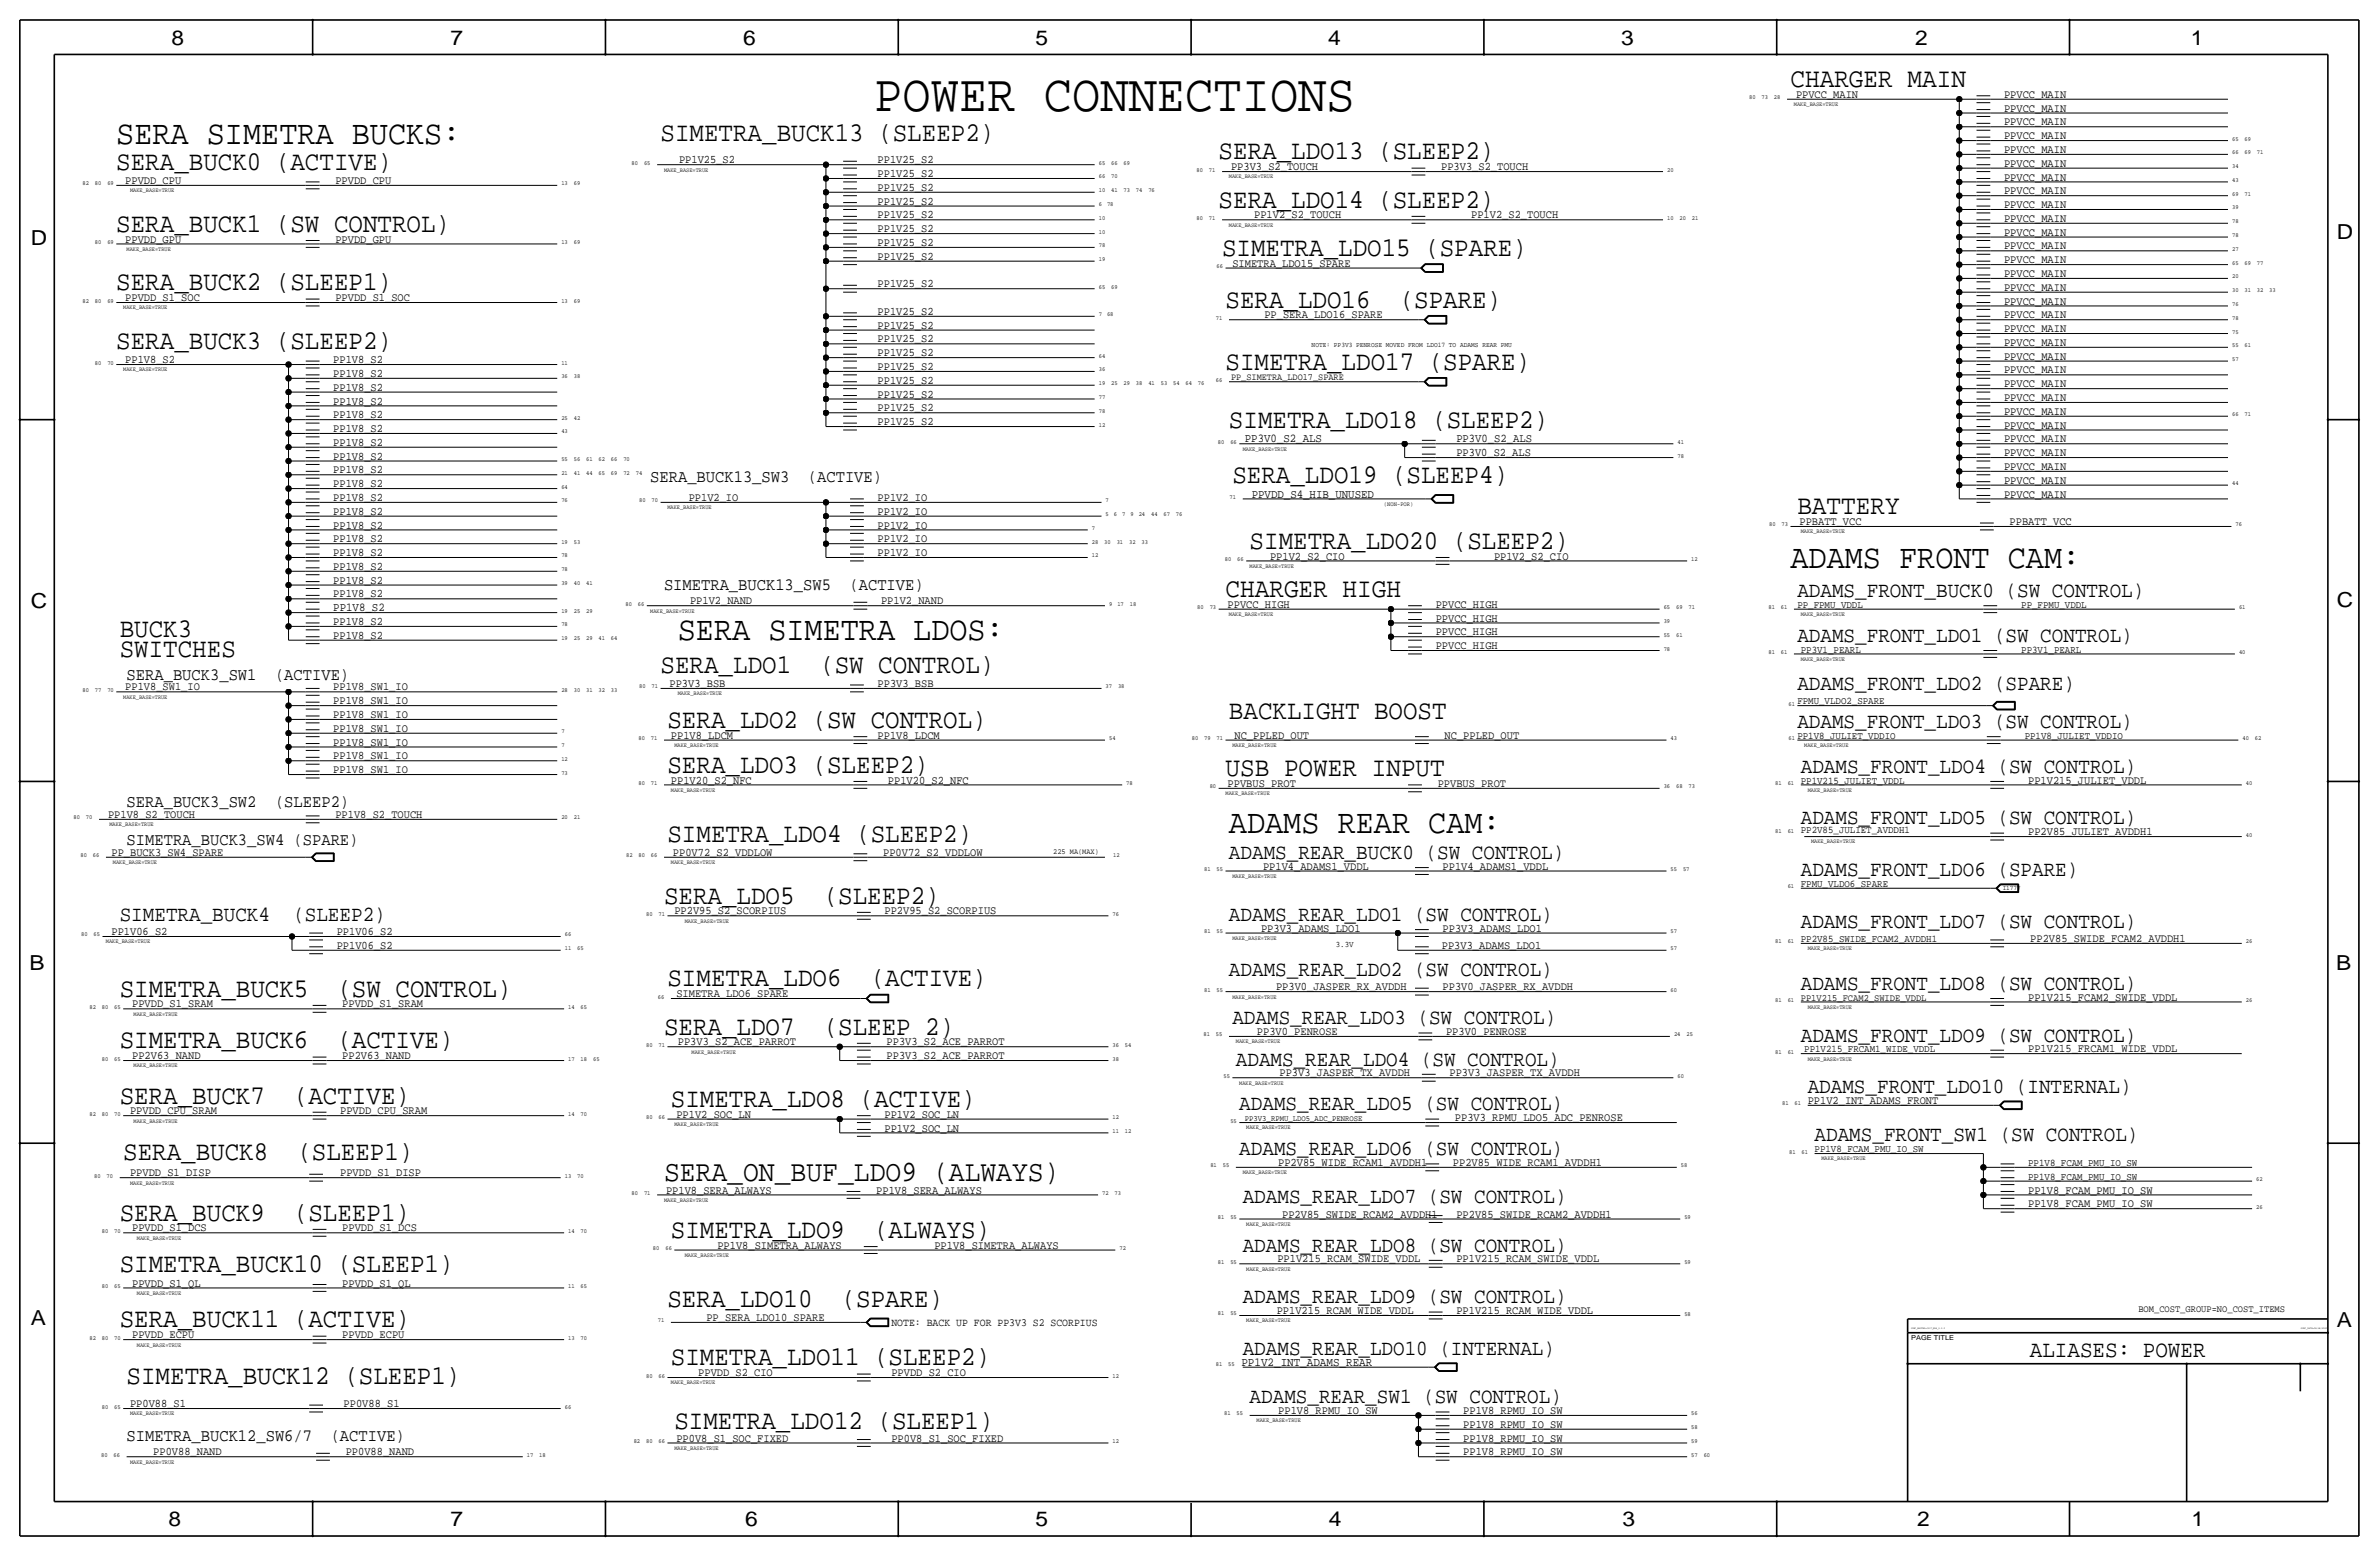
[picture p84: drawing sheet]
<svg xmlns="http://www.w3.org/2000/svg" width="877mm" height="574mm" viewBox="0 0 877 574" stroke-linecap="round" stroke-linejoin="round" font-family="sans-serif">
<defs><g id="words">
<text font-size="19.5" x="322.3" y="41">POWER CONNECTIONS</text>
<g font-size="12.5">
<text x="42.9" y="53.1">SERA SIMETRA BUCKS:</text>
<text x="660.1" y="209.3">ADAMS FRONT CAM:</text>
<text x="249.9" y="236">SERA SIMETRA LDOS:</text>
<text x="453.1" y="307.1">ADAMS REAR CAM:</text>
</g>
<text font-size="10.9" x="244.8" y="435.4">SERA_ON_BUF_LDO9 (ALWAYS)</text>
<g font-size="10.1">
<text x="660.1" y="32.1">CHARGER MAIN</text>
<text x="662.6" y="189.6">BATTERY</text>
<text x="451.8" y="220.1">CHARGER HIGH</text>
<text x="451.8" y="286.1">USB POWER INPUT</text>
</g>
<g font-size="10">
<text x="243.5" y="51.8">SIMETRA_BUCK13 (SLEEP2)</text>
<text x="449.3" y="58.8">SERA_LDO13 (SLEEP2)</text>
<text x="42.9" y="62.6">SERA_BUCK0 (ACTIVE)</text>
<text x="449.3" y="76.6">SERA_LDO14 (SLEEP2)</text>
<text x="42.9" y="85.4">SERA_BUCK1 (SW CONTROL)</text>
<text x="450.5" y="94.3">SIMETRA_LDO15 (SPARE)</text>
<text x="42.9" y="107">SERA_BUCK2 (SLEEP1)</text>
<text x="451.8" y="113.4">SERA_LDO16</text>
<text x="516" y="113.4">(SPARE)</text>
<text x="42.9" y="128.6">SERA_BUCK3 (SLEEP2)</text>
<text x="451.8" y="136.2">SIMETRA_LDO17 (SPARE)</text>
<text x="453.1" y="157.8">SIMETRA_LDO18 (SLEEP2)</text>
<text x="454.4" y="178.2">SERA_LDO19 (SLEEP4)</text>
<text x="460.7" y="202.3">SIMETRA_LDO20 (SLEEP2)</text>
<text x="44.1" y="234.7">BUCK3</text>
<text x="44.1" y="242.3">SWITCHES</text>
<text x="243.5" y="248">SERA_LDO1</text>
<text x="302.4" y="248">(SW CONTROL)</text>
<text x="246.1" y="268.3">SERA_LDO2 (SW CONTROL)</text>
<text x="453.1" y="265.2">BACKLIGHT BOOST</text>
<text x="246.1" y="284.8">SERA_LDO3 (SLEEP2)</text>
<text x="246.1" y="310.2">SIMETRA_LDO4 (SLEEP2)</text>
<text x="244.8" y="333.1">SERA_LDO5</text>
<text x="303.7" y="333.1">(SLEEP2)</text>
<text x="246.1" y="363.6">SIMETRA_LDO6</text>
<text x="321" y="363.6">(ACTIVE)</text>
<text x="44.1" y="367.4">SIMETRA_BUCK5</text>
<text x="124.4" y="367.4">(SW CONTROL)</text>
<text x="244.8" y="381.4">SERA_LDO7</text>
<text x="303.7" y="381.4">(SLEEP 2)</text>
<text x="44.1" y="386.4">SIMETRA_BUCK6</text>
<text x="124.4" y="386.4">(ACTIVE)</text>
<text x="44.1" y="406.8">SERA_BUCK7</text>
<text x="108.4" y="406.8">(ACTIVE)</text>
<text x="247.3" y="408">SIMETRA_LDO8 (ACTIVE)</text>
<text x="45.4" y="427.7">SERA_BUCK8</text>
<text x="109.6" y="427.7">(SLEEP1)</text>
<text x="44.1" y="449.9">SERA_BUCK9</text>
<text x="108.4" y="449.9">(SLEEP1)</text>
<text x="247.3" y="456.3">SIMETRA_LDO9</text>
<text x="322.3" y="456.3">(ALWAYS)</text>
<text x="44.1" y="469">SIMETRA_BUCK10 (SLEEP1)</text>
<text x="246.1" y="481.7">SERA_LDO10</text>
<text x="310.3" y="481.7">(SPARE)</text>
<text x="44.1" y="489.3">SERA_BUCK11 (ACTIVE)</text>
<text x="247.3" y="503.3">SIMETRA_LDO11 (SLEEP2)</text>
<text x="46.7" y="510.3">SIMETRA_BUCK12 (SLEEP1)</text>
<text x="248.6" y="526.8">SIMETRA_LDO12 (SLEEP1)</text>
</g>
<text font-size="8.6" x="748.4" y="500.1">ALIASES: POWER</text>
<g font-size="8">
<text x="662.6" y="220.1">ADAMS_FRONT_BUCK0 (SW CONTROL)</text>
<text x="662.6" y="236.6">ADAMS_FRONT_LDO1 (SW CONTROL)</text>
<text x="662.6" y="254.4">ADAMS_FRONT_LDO2 (SPARE)</text>
<text x="662.6" y="268.3">ADAMS_FRONT_LDO3 (SW CONTROL)</text>
<text x="663.9" y="284.8">ADAMS_FRONT_LDO4 (SW CONTROL)</text>
<text x="663.9" y="303.9">ADAMS_FRONT_LDO5 (SW CONTROL)</text>
<text x="453.1" y="316.6">ADAMS_REAR_BUCK0 (SW CONTROL)</text>
<text x="663.9" y="322.9">ADAMS_FRONT_LDO6 (SPARE)</text>
<text x="44.1" y="339.4">SIMETRA_BUCK4</text>
<text x="108.1" y="339.4">(SLEEP2)</text>
<text x="453.1" y="339.4">ADAMS_REAR_LDO1 (SW CONTROL)</text>
<text x="663.9" y="342">ADAMS_FRONT_LDO7 (SW CONTROL)</text>
<text x="453.1" y="359.8">ADAMS_REAR_LDO2 (SW CONTROL)</text>
<text x="663.9" y="364.8">ADAMS_FRONT_LDO8 (SW CONTROL)</text>
<text x="454.4" y="377.5">ADAMS_REAR_LDO3 (SW CONTROL)</text>
<text x="663.9" y="383.9">ADAMS_FRONT_LDO9 (SW CONTROL)</text>
<text x="455.6" y="392.8">ADAMS_REAR_LDO4 (SW CONTROL)</text>
<text x="666.4" y="402.9">ADAMS_FRONT_LDO10 (INTERNAL)</text>
<text x="456.9" y="409.3">ADAMS_REAR_LDO5 (SW CONTROL)</text>
<text x="456.9" y="425.8">ADAMS_REAR_LDO6 (SW CONTROL)</text>
<text x="669" y="420.7">ADAMS_FRONT_SW1 (SW CONTROL)</text>
<text x="458.2" y="443.6">ADAMS_REAR_LDO7 (SW CONTROL)</text>
<text x="458.2" y="461.4">ADAMS_REAR_LDO8 (SW CONTROL)</text>
<text x="458.2" y="480.4">ADAMS_REAR_LDO9 (SW CONTROL)</text>
<text x="458.2" y="499.5">ADAMS_REAR_LDO10 (INTERNAL)</text>
<text x="460.7" y="517.2">ADAMS_REAR_SW1 (SW CONTROL)</text>
</g>
<g font-size="7.6">
<text x="63.2" y="16.5">8</text>
<text x="166.1" y="16.5">7</text>
<text x="274" y="16.5">6</text>
<text x="381.7" y="16.5">5</text>
<text x="489.7" y="16.5">4</text>
<text x="597.6" y="16.5">3</text>
<text x="706.1" y="16.5">2</text>
<text x="807.7" y="16.5">1</text>
<text x="861.5" y="88.1">D</text>
<text x="11.4" y="90.4">D</text>
<text x="11.4" y="224.3">C</text>
<text x="861.5" y="223.8">C</text>
<text x="10.9" y="357.6">B</text>
<text x="861.3" y="357.4">B</text>
<text x="11.4" y="488.4">A</text>
<text x="861.5" y="489.2">A</text>
<text x="62.2" y="562.6">8</text>
<text x="166.1" y="562.6">7</text>
<text x="274.8" y="562.6">6</text>
<text x="381.7" y="562.6">5</text>
<text x="489.9" y="562.6">4</text>
<text x="598.1" y="562.6">3</text>
<text x="706.8" y="562.6">2</text>
<text x="807.9" y="562.6">1</text>
</g>
<g font-size="6.4">
<text x="239.7" y="177.5">SERA_BUCK13_SW3</text>
<text x="297.9" y="177.5">(ACTIVE)</text>
<text x="244.8" y="217.5">SIMETRA_BUCK13_SW5</text>
<text x="313.2" y="217.5">(ACTIVE)</text>
<text x="46.7" y="250.5">SERA_BUCK3_SW1</text>
<text x="101.4" y="250.5">(ACTIVE)</text>
<text x="46.7" y="297.5">SERA_BUCK3_SW2</text>
<text x="101.4" y="297.5">(SLEEP2)</text>
<text x="46.7" y="311.5">SIMETRA_BUCK3_SW4 (SPARE)</text>
<text x="46.7" y="531.2">SIMETRA_BUCK12_SW6/7</text>
<text x="121.9" y="531.2">(ACTIVE)</text>
</g>
<text font-size="4.5" x="457.7" y="503.4">PP1V2_INT_ADAMS_REAR</text>
<g font-size="4.4">
<text x="458.9" y="163.1">PP3V0_S2_ALS</text>
<text x="536.9" y="163.1">PP3V0_S2_ALS</text>
<text x="461.5" y="183.4">PPVDD_S4_HIB_UNUSED</text>
<text x="122.9" y="225.3">PP1V8_S2</text>
</g>
<g font-size="4.3">
<text x="662.1" y="36.1">PPVCC_MAIN</text>
<text x="738.8" y="41.2">PPVCC_MAIN</text>
<text x="738.8" y="36.1">PPVCC_MAIN</text>
<text x="738.8" y="46.2">PPVCC_MAIN</text>
<text x="738.8" y="51.3">PPVCC_MAIN</text>
<text x="738.8" y="56.4">PPVCC_MAIN</text>
<text x="250.3" y="60.2">PP1V25_S2</text>
<text x="323.5" y="60.2">PP1V25_S2</text>
<text x="323.5" y="65.3">PP1V25_S2</text>
<text x="453.8" y="62.7">PP3V3_S2_TOUCH</text>
<text x="531.3" y="62.7">PP3V3_S2_TOUCH</text>
<text x="738.8" y="61.5">PPVCC_MAIN</text>
<text x="46.2" y="67.8">PPVDD_CPU</text>
<text x="123.6" y="67.8">PPVDD_CPU</text>
<text x="323.5" y="70.4">PP1V25_S2</text>
<text x="738.8" y="71.6">PPVCC_MAIN</text>
<text x="738.8" y="66.5">PPVCC_MAIN</text>
<text x="323.5" y="75.4">PP1V25_S2</text>
<text x="738.8" y="76.7">PPVCC_MAIN</text>
<text x="323.5" y="80.5">PP1V25_S2</text>
<text x="462.4" y="80.5">PP1V2_S2_TOUCH</text>
<text x="542.4" y="80.5">PP1V2_S2_TOUCH</text>
<text x="738.8" y="81.8">PPVCC_MAIN</text>
<text x="46.2" y="89.4">PPVDD_GPU</text>
<text x="123.6" y="89.4">PPVDD_GPU</text>
<text x="323.5" y="85.6">PP1V25_S2</text>
<text x="738.8" y="86.9">PPVCC_MAIN</text>
<text x="323.5" y="95.8">PP1V25_S2</text>
<text x="323.5" y="90.7">PP1V25_S2</text>
<text x="738.8" y="91.9">PPVCC_MAIN</text>
<text x="454.4" y="98.3">SIMETRA_LDO15_SPARE</text>
<text x="738.8" y="97">PPVCC_MAIN</text>
<text x="323.5" y="105.9">PP1V25_S2</text>
<text x="738.8" y="102.1">PPVCC_MAIN</text>
<text x="738.8" y="107.2">PPVCC_MAIN</text>
<text x="46.2" y="111">PPVDD_S1_SOC</text>
<text x="123.6" y="111">PPVDD_S1_SOC</text>
<text x="738.8" y="112.3">PPVCC_MAIN</text>
<text x="323.5" y="116.1">PP1V25_S2</text>
<text x="466.2" y="117.3">PP_SERA_LDO16_SPARE</text>
<text x="738.8" y="117.3">PPVCC_MAIN</text>
<text x="323.5" y="121.2">PP1V25_S2</text>
<text x="738.8" y="122.4">PPVCC_MAIN</text>
<text x="323.5" y="126.2">PP1V25_S2</text>
<text x="323.5" y="131.3">PP1V25_S2</text>
<text x="738.8" y="127.5">PPVCC_MAIN</text>
<text x="46.2" y="133.9">PP1V8_S2</text>
<text x="122.9" y="133.9">PP1V8_S2</text>
<text x="323.5" y="136.4">PP1V25_S2</text>
<text x="738.8" y="137.7">PPVCC_MAIN</text>
<text x="738.8" y="132.6">PPVCC_MAIN</text>
<text x="122.9" y="138.9">PP1V8_S2</text>
<text x="323.5" y="141.5">PP1V25_S2</text>
<text x="738.8" y="142.7">PPVCC_MAIN</text>
<text x="122.9" y="144">PP1V8_S2</text>
<text x="122.9" y="149.1">PP1V8_S2</text>
<text x="323.5" y="146.6">PP1V25_S2</text>
<text x="738.8" y="147.8">PPVCC_MAIN</text>
<text x="122.9" y="154.2">PP1V8_S2</text>
<text x="323.5" y="151.6">PP1V25_S2</text>
<text x="738.8" y="152.9">PPVCC_MAIN</text>
<text x="122.9" y="159.3">PP1V8_S2</text>
<text x="323.5" y="156.7">PP1V25_S2</text>
<text x="738.8" y="158">PPVCC_MAIN</text>
<text x="122.9" y="164.3">PP1V8_S2</text>
<text x="738.8" y="163.1">PPVCC_MAIN</text>
<text x="122.9" y="169.4">PP1V8_S2</text>
<text x="536.9" y="168.1">PP3V0_S2_ALS</text>
<text x="738.8" y="173.2">PPVCC_MAIN</text>
<text x="738.8" y="168.1">PPVCC_MAIN</text>
<text x="122.9" y="179.6">PP1V8_S2</text>
<text x="122.9" y="174.5">PP1V8_S2</text>
<text x="738.8" y="178.3">PPVCC_MAIN</text>
<text x="122.9" y="184.7">PP1V8_S2</text>
<text x="253.9" y="184.7">PP1V2_IO</text>
<text x="323.5" y="184.7">PP1V2_IO</text>
<text x="738.8" y="183.4">PPVCC_MAIN</text>
<text x="122.9" y="189.7">PP1V8_S2</text>
<text x="323.5" y="189.7">PP1V2_IO</text>
<text x="122.9" y="194.8">PP1V8_S2</text>
<text x="323.5" y="194.8">PP1V2_IO</text>
<text x="663.4" y="193.5">PPBATT_VCC</text>
<text x="740.9" y="193.5">PPBATT_VCC</text>
<text x="122.9" y="199.9">PP1V8_S2</text>
<text x="323.5" y="199.9">PP1V2_IO</text>
<text x="122.9" y="205">PP1V8_S2</text>
<text x="323.5" y="205">PP1V2_IO</text>
<text x="468.2" y="206.2">PP1V2_S2_CIO</text>
<text x="550.8" y="206.2">PP1V2_S2_CIO</text>
<text x="122.9" y="215.1">PP1V8_S2</text>
<text x="122.9" y="210.1">PP1V8_S2</text>
<text x="122.9" y="220.2">PP1V8_S2</text>
<text x="254.4" y="222.8">PP1V2_NAND</text>
<text x="324.8" y="222.8">PP1V2_NAND</text>
<text x="452.6" y="224">PPVCC_HIGH</text>
<text x="529.3" y="224">PPVCC_HIGH</text>
<text x="122.9" y="230.4">PP1V8_S2</text>
<text x="529.3" y="229.1">PPVCC_HIGH</text>
<text x="122.9" y="235.5">PP1V8_S2</text>
<text x="529.3" y="239.3">PPVCC_HIGH</text>
<text x="529.3" y="234.2">PPVCC_HIGH</text>
<text x="46.2" y="254.5">PP1V8_SW1_IO</text>
<text x="122.9" y="254.5">PP1V8_SW1_IO</text>
<text x="246.8" y="253.2">PP3V3_BSB</text>
<text x="323.5" y="253.2">PP3V3_BSB</text>
<text x="122.9" y="259.6">PP1V8_SW1_IO</text>
<text x="122.9" y="264.7">PP1V8_SW1_IO</text>
<text x="122.9" y="269.7">PP1V8_SW1_IO</text>
<text x="122.9" y="274.8">PP1V8_SW1_IO</text>
<text x="247.3" y="272.3">PP1V8_LDCM</text>
<text x="323.5" y="272.3">PP1V8_LDCM</text>
<text x="455.1" y="272.3">NC_PPLED_OUT</text>
<text x="532.6" y="272.3">NC_PPLED_OUT</text>
<text x="122.9" y="279.9">PP1V8_SW1_IO</text>
<text x="122.9" y="285">PP1V8_SW1_IO</text>
<text x="247.3" y="288.8">PP1V20_S2_NFC</text>
<text x="327.4" y="288.8">PP1V20_S2_NFC</text>
<text x="452.6" y="290.1">PPVBUS_PROT</text>
<text x="530" y="290.1">PPVBUS_PROT</text>
<text x="747.7" y="288.8">PP1V215_JULIET_VDDL</text>
<text x="39.8" y="301.5">PP1V8_S2_TOUCH</text>
<text x="123.6" y="301.5">PP1V8_S2_TOUCH</text>
<text x="747.7" y="307.8">PP2V85_JULIET_AVDDH1</text>
<text x="41.1" y="315.5">PP_BUCK3_SW4_SPARE</text>
<text x="248.1" y="315.5">PP0V72_S2_VDDLOW</text>
<text x="325.6" y="315.5">PP0V72_S2_VDDLOW</text>
<text x="465.7" y="320.5">PP1V4_ADAMS1_VDDL</text>
<text x="531.8" y="320.5">PP1V4_ADAMS1_VDDL</text>
<text x="248.6" y="337.1">PP2V95_S2_SCORPIUS</text>
<text x="326.1" y="337.1">PP2V95_S2_SCORPIUS</text>
<text x="41.1" y="344.7">PP1V06_S2</text>
<text x="124.2" y="344.7">PP1V06_S2</text>
<text x="464.9" y="343.4">PP3V3_ADAMS_LDO1</text>
<text x="531.8" y="343.4">PP3V3_ADAMS_LDO1</text>
<text x="748.5" y="347.2">PP2V85_SWIDE_FCAM2_AVDDH1</text>
<text x="124.2" y="349.8">PP1V06_S2</text>
<text x="531.6" y="349.8">PP3V3_ADAMS_LDO1</text>
<text x="470.5" y="365">PP3V0_JASPER_RX_AVDDH</text>
<text x="531.8" y="365">PP3V0_JASPER_RX_AVDDH</text>
<text x="48.7" y="371.3">PPVDD_S1_SRAM</text>
<text x="126.2" y="371.3">PPVDD_S1_SRAM</text>
<text x="249.4" y="367.5">SIMETRA_LDO6_SPARE</text>
<text x="747.7" y="368.8">PP1V215_FCAM2_SWIDE_VDDL</text>
<text x="463.4" y="381.5">PP3V0_PENROSE</text>
<text x="533.1" y="381.5">PP3V0_PENROSE</text>
<text x="249.9" y="385.3">PP3V3_S2_ACE_PARROT</text>
<text x="326.8" y="385.3">PP3V3_S2_ACE_PARROT</text>
<text x="747.7" y="387.9">PP1V215_FRCAM1_WIDE_VDDL</text>
<text x="48.7" y="390.4">PP2V63_NAND</text>
<text x="126.2" y="390.4">PP2V63_NAND</text>
<text x="326.8" y="390.4">PP3V3_S2_ACE_PARROT</text>
<text x="471.7" y="396.7">PP3V3_JASPER_TX_AVDDH</text>
<text x="534.4" y="396.7">PP3V3_JASPER_TX_AVDDH</text>
<text x="666.4" y="406.9">PP1V2_INT_ADAMS_FRONT</text>
<text x="48" y="410.7">PPVDD_CPU_SRAM</text>
<text x="125.4" y="410.7">PPVDD_CPU_SRAM</text>
<text x="249.4" y="412">PP1V2_SOC_LN</text>
<text x="326.1" y="412">PP1V2_SOC_LN</text>
<text x="536.4" y="413.3">PP3V3_RPMU_LDO5_ADC_PENROSE</text>
<text x="326.1" y="417.1">PP1V2_SOC_LN</text>
<text x="471.2" y="429.8">PP2V85_WIDE_RCAM1_AVDDH1</text>
<text x="535.6" y="429.8">PP2V85_WIDE_RCAM1_AVDDH1</text>
<text x="48" y="433.6">PPVDD_S1_DISP</text>
<text x="125.4" y="433.6">PPVDD_S1_DISP</text>
<text x="245.6" y="439.9">PP1V8_SERA_ALWAYS</text>
<text x="323" y="439.9">PP1V8_SERA_ALWAYS</text>
<text x="747.7" y="439.9">PP1V8_FCAM_PMU_IO_SW</text>
<text x="472.7" y="448.8">PP2V85_SWIDE_RCAM2_AVDDH1</text>
<text x="536.9" y="448.8">PP2V85_SWIDE_RCAM2_AVDDH1</text>
<text x="747.7" y="445">PP1V8_FCAM_PMU_IO_SW</text>
<text x="48.7" y="453.9">PPVDD_S1_DCS</text>
<text x="126.2" y="453.9">PPVDD_S1_DCS</text>
<text x="264.5" y="460.2">PP1V8_SIMETRA_ALWAYS</text>
<text x="344.5" y="460.2">PP1V8_SIMETRA_ALWAYS</text>
<text x="471" y="465.3">PP1V215_RCAM_SWIDE_VDDL</text>
<text x="536.9" y="465.3">PP1V215_RCAM_SWIDE_VDDL</text>
<text x="48.7" y="474.2">PPVDD_S1_QL</text>
<text x="126.2" y="474.2">PPVDD_S1_QL</text>
<text x="470.7" y="484.4">PP1V215_RCAM_WIDE_VDDL</text>
<text x="536.9" y="484.4">PP1V215_RCAM_WIDE_VDDL</text>
<text x="260.4" y="486.9">PP_SERA_LDO10_SPARE</text>
<text x="48.7" y="493.3">PPVDD_ECPU</text>
<text x="126.2" y="493.3">PPVDD_ECPU</text>
<text x="257.4" y="507.2">PPVDD_S2_CIO</text>
<text x="328.6" y="507.2">PPVDD_S2_CIO</text>
<text x="48" y="518.7">PP0V88_S1</text>
<text x="126.7" y="518.7">PP0V88_S1</text>
<text x="471.3" y="521.2">PP1V8_RPMU_IO_SW</text>
<text x="539.4" y="521.2">PP1V8_RPMU_IO_SW</text>
<text x="539.4" y="526.3">PP1V8_RPMU_IO_SW</text>
<text x="249.4" y="531.4">PP0V8_S1_SOC_FIXED</text>
<text x="328.6" y="531.4">PP0V8_S1_SOC_FIXED</text>
<text x="539.4" y="531.4">PP1V8_RPMU_IO_SW</text>
<text x="56.5" y="536.4">PP0V88_NAND</text>
<text x="127.5" y="536.4">PP0V88_NAND</text>
<text x="539.4" y="536.4">PP1V8_RPMU_IO_SW</text>
</g>
<text font-size="4.1" x="328.6" y="488.7">NOTE: BACK UP FOR PP3V3 S2 SCORPIUS</text>
<g font-size="3.8">
<text x="662.6" y="224">PP_FPMU_VDDL</text>
<text x="745.2" y="224">PP_FPMU_VDDL</text>
<text x="663.9" y="240.5">PP3V1_PEARL</text>
<text x="745.2" y="240.5">PP3V1_PEARL</text>
<text x="662.6" y="259.6">FPMU_VLDO2_SPARE</text>
<text x="662.6" y="272.3">PP1V8_JULIET_VDDIO</text>
<text x="746.5" y="272.3">PP1V8_JULIET_VDDIO</text>
<text x="663.9" y="288.8">PP1V215_JULIET_VDDL</text>
<text x="663.9" y="307.1">PP2V85_JULIET_AVDDH1</text>
<text x="663.9" y="326.9">FPMU_VLDO6_SPARE</text>
<text x="663.9" y="347.2">PP2V85_SWIDE_FCAM2_AVDDH1</text>
<text x="665.2" y="387.9">PP1V215_FRCAM1_WIDE_VDDL</text>
<text x="669" y="424.7">PP1V8_FCAM_PMU_IO_SW</text>
<text x="747.7" y="429.8">PP1V8_FCAM_PMU_IO_SW</text>
<text x="747.7" y="434.8">PP1V8_FCAM_PMU_IO_SW</text>
</g>
<g font-size="3.6">
<text x="663.9" y="368.8">PP1V215_FCAM2_SWIDE_VDDL</text>
<text x="788.4" y="483.6">BOM_COST_GROUP=NO_COST_ITEMS</text>
</g>
<text font-size="3.5" x="453.8" y="140.2">PP_SIMETRA_LDO17_SPARE</text>
<text font-size="3.1" x="492.5" y="349">3.3V</text>
<text font-size="3" x="458.9" y="413.3">PP3V3_RPMU_LDO5_ADC_PENROSE</text>
<text font-size="2.9" x="388.3" y="314.7">225 MA(MAX)</text>
<text font-size="2.6" x="483.6" y="128">NOTE: PP3V3 PENROSE MOVED FROM LDO17 TO ADAMS REAR PMU</text>
<g font-size="2.5">
<text x="738.3" y="328.2">I1777</text>
<text x="704.5" y="493.8">PAGE TITLE</text>
</g>
<g font-size="2.3">
<text x="644.9" y="36.6">80</text>
<text x="649.4" y="36.6">73</text>
<text x="654" y="36.6">28</text>
<text x="822.9" y="51.8">65</text>
<text x="827.5" y="51.8">69</text>
<text x="822.9" y="56.9">66</text>
<text x="827.5" y="56.9">69</text>
<text x="832.1" y="56.9">71</text>
<text x="232.9" y="60.7">80</text>
<text x="237.4" y="60.7">65</text>
<text x="405.1" y="60.7">65</text>
<text x="405.1" y="65.8">66</text>
<text x="409.7" y="60.7">66</text>
<text x="409.7" y="65.8">70</text>
<text x="414.2" y="60.7">69</text>
<text x="441.1" y="63.2">80</text>
<text x="445.7" y="63.2">71</text>
<text x="614.6" y="63.2">20</text>
<text x="822.9" y="62">34</text>
<text x="30.4" y="68.3">82</text>
<text x="35" y="68.3">80</text>
<text x="39.6" y="68.3">69</text>
<text x="207" y="68.3">13</text>
<text x="211.5" y="68.3">69</text>
<text x="405.1" y="70.9">10</text>
<text x="409.7" y="70.9">41</text>
<text x="414.2" y="70.9">73</text>
<text x="418.8" y="70.9">74</text>
<text x="423.4" y="70.9">76</text>
<text x="822.9" y="67.1">43</text>
<text x="405.1" y="75.9">6</text>
<text x="408.1" y="75.9">78</text>
<text x="822.9" y="77.2">39</text>
<text x="822.9" y="72.1">69</text>
<text x="827.5" y="72.1">71</text>
<text x="405.1" y="81">10</text>
<text x="441.1" y="81">80</text>
<text x="445.7" y="81">71</text>
<text x="614.6" y="81">10</text>
<text x="619.2" y="81">20</text>
<text x="623.8" y="81">21</text>
<text x="822.9" y="82.3">78</text>
<text x="35" y="89.9">80</text>
<text x="39.6" y="89.9">69</text>
<text x="207" y="89.9">13</text>
<text x="211.5" y="89.9">69</text>
<text x="405.1" y="86.1">10</text>
<text x="822.9" y="87.4">78</text>
<text x="405.1" y="91.2">78</text>
<text x="822.9" y="92.5">27</text>
<text x="405.1" y="96.3">19</text>
<text x="448.5" y="98.8">66</text>
<text x="822.9" y="97.5">65</text>
<text x="827.5" y="97.5">69</text>
<text x="832.1" y="97.5">77</text>
<text x="405.1" y="106.4">65</text>
<text x="409.7" y="106.4">69</text>
<text x="822.9" y="102.6">20</text>
<text x="822.9" y="107.7">30</text>
<text x="827.5" y="107.7">31</text>
<text x="832.1" y="107.7">32</text>
<text x="836.6" y="107.7">33</text>
<text x="30.4" y="111.5">82</text>
<text x="35" y="111.5">80</text>
<text x="39.6" y="111.5">69</text>
<text x="207" y="111.5">13</text>
<text x="211.5" y="111.5">69</text>
<text x="822.9" y="112.8">76</text>
<text x="405.1" y="116.6">7</text>
<text x="408.1" y="116.6">68</text>
<text x="448.3" y="117.9">71</text>
<text x="822.9" y="117.9">78</text>
<text x="822.9" y="122.9">75</text>
<text x="405.1" y="131.8">64</text>
<text x="822.9" y="128">55</text>
<text x="827.5" y="128">61</text>
<text x="35" y="134.4">80</text>
<text x="39.6" y="134.4">70</text>
<text x="207" y="134.4">11</text>
<text x="405.1" y="136.9">36</text>
<text x="822.9" y="133.1">57</text>
<text x="207" y="139.4">36</text>
<text x="211.5" y="139.4">38</text>
<text x="405.1" y="142">19</text>
<text x="409.7" y="142">25</text>
<text x="414.2" y="142">29</text>
<text x="418.8" y="142">38</text>
<text x="423.4" y="142">41</text>
<text x="427.9" y="142">53</text>
<text x="432.5" y="142">54</text>
<text x="437.1" y="142">64</text>
<text x="441.7" y="142">76</text>
<text x="448.3" y="140.7">66</text>
<text x="405.1" y="147.1">77</text>
<text x="207" y="154.7">25</text>
<text x="211.5" y="154.7">42</text>
<text x="405.1" y="152.1">78</text>
<text x="822.9" y="153.4">66</text>
<text x="827.5" y="153.4">71</text>
<text x="207" y="159.8">43</text>
<text x="405.1" y="157.2">12</text>
<text x="449" y="163.6">80</text>
<text x="453.6" y="163.6">66</text>
<text x="618.4" y="163.6">41</text>
<text x="207" y="169.9">55</text>
<text x="211.5" y="169.9">56</text>
<text x="216.1" y="169.9">61</text>
<text x="220.7" y="169.9">62</text>
<text x="225.2" y="169.9">66</text>
<text x="229.8" y="169.9">70</text>
<text x="618.4" y="168.7">78</text>
<text x="207" y="175">21</text>
<text x="211.5" y="175">41</text>
<text x="216.1" y="175">44</text>
<text x="220.7" y="175">65</text>
<text x="225.2" y="175">69</text>
<text x="229.8" y="175">72</text>
<text x="234.4" y="175">74</text>
<text x="822.9" y="178.8">44</text>
<text x="207" y="185.2">76</text>
<text x="207" y="180.1">64</text>
<text x="235.7" y="185.2">80</text>
<text x="240.2" y="185.2">70</text>
<text x="407.6" y="185.2">7</text>
<text x="453.3" y="183.9">71</text>
<text x="407.6" y="190.2">5</text>
<text x="410.7" y="190.2">6</text>
<text x="413.7" y="190.2">7</text>
<text x="416.8" y="190.2">9</text>
<text x="419.8" y="190.2">24</text>
<text x="424.4" y="190.2">44</text>
<text x="429" y="190.2">67</text>
<text x="433.5" y="190.2">76</text>
<text x="510.2" y="186.4">(NON-POR)</text>
<text x="402.5" y="195.3">7</text>
<text x="652.2" y="194.1">80</text>
<text x="656.8" y="194.1">73</text>
<text x="824.2" y="194.1">76</text>
<text x="207" y="200.4">19</text>
<text x="211.5" y="200.4">53</text>
<text x="402.5" y="200.4">28</text>
<text x="407.1" y="200.4">30</text>
<text x="411.7" y="200.4">31</text>
<text x="416.3" y="200.4">32</text>
<text x="420.8" y="200.4">33</text>
<text x="207" y="205.5">78</text>
<text x="402.5" y="205.5">12</text>
<text x="451.6" y="206.8">80</text>
<text x="456.1" y="206.8">66</text>
<text x="623.5" y="206.8">12</text>
<text x="207" y="215.6">39</text>
<text x="207" y="210.6">78</text>
<text x="211.5" y="215.6">40</text>
<text x="216.1" y="215.6">41</text>
<text x="207" y="225.8">19</text>
<text x="211.5" y="225.8">25</text>
<text x="216.1" y="225.8">29</text>
<text x="230.6" y="223.3">80</text>
<text x="235.2" y="223.3">66</text>
<text x="408.9" y="223.3">9</text>
<text x="411.9" y="223.3">17</text>
<text x="416.5" y="223.3">18</text>
<text x="441.4" y="224.5">80</text>
<text x="446" y="224.5">73</text>
<text x="613.4" y="224.5">65</text>
<text x="617.9" y="224.5">69</text>
<text x="622.5" y="224.5">71</text>
<text x="652" y="224.5">81</text>
<text x="656.5" y="224.5">61</text>
<text x="825.4" y="224.5">61</text>
<text x="207" y="230.9">78</text>
<text x="613.4" y="229.6">39</text>
<text x="207" y="236">19</text>
<text x="211.5" y="236">25</text>
<text x="216.1" y="236">29</text>
<text x="220.7" y="236">41</text>
<text x="225.2" y="236">64</text>
<text x="613.4" y="234.7">55</text>
<text x="613.4" y="239.8">78</text>
<text x="617.9" y="234.7">61</text>
<text x="652" y="241">81</text>
<text x="656.5" y="241">61</text>
<text x="825.4" y="241">40</text>
<text x="30.4" y="255">80</text>
<text x="35" y="255">77</text>
<text x="39.6" y="255">70</text>
<text x="207" y="255">28</text>
<text x="211.5" y="255">30</text>
<text x="216.1" y="255">31</text>
<text x="220.7" y="255">32</text>
<text x="225.2" y="255">33</text>
<text x="235.7" y="253.7">80</text>
<text x="240.2" y="253.7">71</text>
<text x="407.6" y="253.7">37</text>
<text x="412.2" y="253.7">38</text>
<text x="659.3" y="260.1">61</text>
<text x="207" y="275.3">7</text>
<text x="207" y="270.3">7</text>
<text x="235.4" y="272.8">80</text>
<text x="240" y="272.8">71</text>
<text x="408.9" y="272.8">54</text>
<text x="439.4" y="272.8">80</text>
<text x="443.9" y="272.8">79</text>
<text x="448.5" y="272.8">71</text>
<text x="615.9" y="272.8">43</text>
<text x="659.3" y="272.8">61</text>
<text x="826.7" y="272.8">40</text>
<text x="831.3" y="272.8">62</text>
<text x="207" y="280.4">12</text>
<text x="207" y="285.5">73</text>
<text x="235.4" y="289.3">80</text>
<text x="240" y="289.3">71</text>
<text x="415.2" y="289.3">78</text>
<text x="446" y="290.6">80</text>
<text x="613.4" y="290.6">36</text>
<text x="617.9" y="290.6">68</text>
<text x="622.5" y="290.6">73</text>
<text x="654.5" y="289.3">81</text>
<text x="659.1" y="289.3">61</text>
<text x="828" y="289.3">40</text>
<text x="27.1" y="302">80</text>
<text x="31.7" y="302">70</text>
<text x="207" y="302">20</text>
<text x="211.5" y="302">21</text>
<text x="654.5" y="307.1">81</text>
<text x="659.1" y="307.1">61</text>
<text x="828" y="308.4">40</text>
<text x="29.7" y="316">80</text>
<text x="34.2" y="316">66</text>
<text x="230.8" y="316">82</text>
<text x="235.4" y="316">80</text>
<text x="240" y="316">66</text>
<text x="410.4" y="316">12</text>
<text x="443.9" y="321.1">81</text>
<text x="448.5" y="321.1">55</text>
<text x="615.9" y="321.1">55</text>
<text x="620.5" y="321.1">57</text>
<text x="659.1" y="327.4">61</text>
<text x="238.2" y="337.6">80</text>
<text x="242.8" y="337.6">71</text>
<text x="410.2" y="337.6">76</text>
<text x="29.9" y="345.2">80</text>
<text x="34.5" y="345.2">65</text>
<text x="208.2" y="345.2">66</text>
<text x="443.9" y="343.9">81</text>
<text x="448.5" y="343.9">55</text>
<text x="615.9" y="343.9">57</text>
<text x="654.5" y="347.7">81</text>
<text x="659.1" y="347.7">61</text>
<text x="828" y="347.7">26</text>
<text x="208.2" y="350.3">11</text>
<text x="212.8" y="350.3">65</text>
<text x="615.9" y="350.3">57</text>
<text x="443.9" y="365.5">81</text>
<text x="448.5" y="365.5">55</text>
<text x="615.9" y="365.5">60</text>
<text x="33" y="371.9">82</text>
<text x="37.5" y="371.9">80</text>
<text x="42.1" y="371.9">65</text>
<text x="209.5" y="371.9">14</text>
<text x="214.1" y="371.9">65</text>
<text x="242.5" y="368">66</text>
<text x="654.5" y="369.3">81</text>
<text x="659.1" y="369.3">61</text>
<text x="828" y="369.3">26</text>
<text x="443.7" y="382">81</text>
<text x="448.3" y="382">55</text>
<text x="617.2" y="382">24</text>
<text x="621.7" y="382">25</text>
<text x="238.2" y="385.8">80</text>
<text x="242.8" y="385.8">71</text>
<text x="410.2" y="385.8">36</text>
<text x="414.7" y="385.8">54</text>
<text x="654.5" y="388.4">81</text>
<text x="659.1" y="388.4">61</text>
<text x="37.5" y="390.9">80</text>
<text x="42.1" y="390.9">65</text>
<text x="209.5" y="390.9">17</text>
<text x="214.1" y="390.9">18</text>
<text x="218.6" y="390.9">65</text>
<text x="410.2" y="390.9">38</text>
<text x="451.1" y="397.3">55</text>
<text x="618.4" y="397.3">60</text>
<text x="657" y="407.4">81</text>
<text x="661.6" y="407.4">61</text>
<text x="33" y="411.2">82</text>
<text x="37.5" y="411.2">80</text>
<text x="42.1" y="411.2">70</text>
<text x="209.5" y="411.2">14</text>
<text x="214.1" y="411.2">70</text>
<text x="238.2" y="412.5">80</text>
<text x="242.8" y="412.5">66</text>
<text x="410.2" y="412.5">12</text>
<text x="453.6" y="413.8">55</text>
<text x="410.2" y="417.6">11</text>
<text x="414.7" y="417.6">12</text>
<text x="659.6" y="425.2">81</text>
<text x="664.2" y="425.2">61</text>
<text x="446.2" y="430.3">81</text>
<text x="450.8" y="430.3">55</text>
<text x="619.7" y="430.3">58</text>
<text x="34.7" y="434.1">80</text>
<text x="39.3" y="434.1">70</text>
<text x="208.2" y="434.1">13</text>
<text x="212.8" y="434.1">70</text>
<text x="831.8" y="435.4">62</text>
<text x="232.9" y="440.4">80</text>
<text x="237.4" y="440.4">71</text>
<text x="406.3" y="440.4">72</text>
<text x="410.9" y="440.4">73</text>
<text x="449" y="449.3">81</text>
<text x="453.6" y="449.3">55</text>
<text x="621" y="449.3">59</text>
<text x="831.8" y="445.5">26</text>
<text x="37.5" y="454.4">80</text>
<text x="42.1" y="454.4">70</text>
<text x="209.5" y="454.4">14</text>
<text x="214.1" y="454.4">70</text>
<text x="240.7" y="460.8">80</text>
<text x="245.3" y="460.8">66</text>
<text x="412.7" y="460.8">72</text>
<text x="449" y="465.8">81</text>
<text x="453.6" y="465.8">55</text>
<text x="621" y="465.8">59</text>
<text x="37.5" y="474.7">80</text>
<text x="42.1" y="474.7">65</text>
<text x="209.5" y="474.7">11</text>
<text x="214.1" y="474.7">65</text>
<text x="449" y="484.9">81</text>
<text x="453.6" y="484.9">55</text>
<text x="621" y="484.9">58</text>
<text x="242.5" y="487.4">71</text>
<text x="33" y="493.8">82</text>
<text x="37.5" y="493.8">80</text>
<text x="42.1" y="493.8">70</text>
<text x="209.5" y="493.8">13</text>
<text x="214.1" y="493.8">70</text>
<text x="448.3" y="503.4">81</text>
<text x="452.8" y="503.4">55</text>
<text x="238.2" y="507.7">80</text>
<text x="242.8" y="507.7">66</text>
<text x="410.2" y="507.7">12</text>
<text x="37.5" y="519.2">80</text>
<text x="42.1" y="519.2">65</text>
<text x="208.2" y="519.2">66</text>
<text x="451.3" y="521.7">81</text>
<text x="455.9" y="521.7">55</text>
<text x="623.5" y="521.7">56</text>
<text x="623.5" y="526.8">58</text>
<text x="233.6" y="531.9">82</text>
<text x="238.2" y="531.9">80</text>
<text x="242.8" y="531.9">66</text>
<text x="410.2" y="531.9">12</text>
<text x="623.5" y="531.9">59</text>
<text x="37.3" y="537">80</text>
<text x="41.9" y="537">66</text>
<text x="194.3" y="537">17</text>
<text x="198.8" y="537">18</text>
<text x="623.5" y="537">57</text>
<text x="628.1" y="537">60</text>
</g>
<g font-size="2.2">
<text x="661.4" y="39.1">MAKE_BASE=TRUE</text>
<text x="244.8" y="63.2">MAKE_BASE=TRUE</text>
<text x="453.1" y="65.8">MAKE_BASE=TRUE</text>
<text x="48" y="70.9">MAKE_BASE=TRUE</text>
<text x="453.1" y="83.6">MAKE_BASE=TRUE</text>
<text x="46.7" y="92.5">MAKE_BASE=TRUE</text>
<text x="45.4" y="114">MAKE_BASE=TRUE</text>
<text x="45.4" y="136.9">MAKE_BASE=TRUE</text>
<text x="458.2" y="166.1">MAKE_BASE=TRUE</text>
<text x="246.1" y="187.7">MAKE_BASE=TRUE</text>
<text x="663.9" y="196.6">MAKE_BASE=TRUE</text>
<text x="460.7" y="209.3">MAKE_BASE=TRUE</text>
<text x="239.7" y="225.8">MAKE_BASE=TRUE</text>
<text x="453.1" y="227.1">MAKE_BASE=TRUE</text>
<text x="663.9" y="227.1">MAKE_BASE=TRUE</text>
<text x="663.9" y="243.6">MAKE_BASE=TRUE</text>
<text x="45.4" y="257.6">MAKE_BASE=TRUE</text>
<text x="249.9" y="256.3">MAKE_BASE=TRUE</text>
<text x="248.6" y="275.3">MAKE_BASE=TRUE</text>
<text x="454.4" y="275.3">MAKE_BASE=TRUE</text>
<text x="665.2" y="275.3">MAKE_BASE=TRUE</text>
<text x="247.3" y="291.8">MAKE_BASE=TRUE</text>
<text x="451.8" y="293.1">MAKE_BASE=TRUE</text>
<text x="666.4" y="291.8">MAKE_BASE=TRUE</text>
<text x="40.3" y="304.5">MAKE_BASE=TRUE</text>
<text x="667.7" y="310.9">MAKE_BASE=TRUE</text>
<text x="41.6" y="318.5">MAKE_BASE=TRUE</text>
<text x="247.3" y="318.5">MAKE_BASE=TRUE</text>
<text x="454.4" y="323.6">MAKE_BASE=TRUE</text>
<text x="252.4" y="340.1">MAKE_BASE=TRUE</text>
<text x="39.1" y="347.7">MAKE_BASE=TRUE</text>
<text x="454.4" y="346.5">MAKE_BASE=TRUE</text>
<text x="666.4" y="350.3">MAKE_BASE=TRUE</text>
<text x="454.4" y="368">MAKE_BASE=TRUE</text>
<text x="666.4" y="371.9">MAKE_BASE=TRUE</text>
<text x="49.2" y="374.4">MAKE_BASE=TRUE</text>
<text x="255" y="388.4">MAKE_BASE=TRUE</text>
<text x="455.6" y="384.6">MAKE_BASE=TRUE</text>
<text x="49.2" y="393.4">MAKE_BASE=TRUE</text>
<text x="666.4" y="390.9">MAKE_BASE=TRUE</text>
<text x="456.9" y="399.8">MAKE_BASE=TRUE</text>
<text x="49.2" y="413.8">MAKE_BASE=TRUE</text>
<text x="248.6" y="415">MAKE_BASE=TRUE</text>
<text x="459.4" y="416.3">MAKE_BASE=TRUE</text>
<text x="671.5" y="427.7">MAKE_BASE=TRUE</text>
<text x="48" y="436.6">MAKE_BASE=TRUE</text>
<text x="458.2" y="432.8">MAKE_BASE=TRUE</text>
<text x="244.8" y="443">MAKE_BASE=TRUE</text>
<text x="459.4" y="451.9">MAKE_BASE=TRUE</text>
<text x="50.5" y="456.9">MAKE_BASE=TRUE</text>
<text x="252.4" y="463.3">MAKE_BASE=TRUE</text>
<text x="459.4" y="468.4">MAKE_BASE=TRUE</text>
<text x="50.5" y="477.3">MAKE_BASE=TRUE</text>
<text x="459.4" y="487.4">MAKE_BASE=TRUE</text>
<text x="50.5" y="496.3">MAKE_BASE=TRUE</text>
<text x="247.3" y="510.3">MAKE_BASE=TRUE</text>
<text x="48" y="521.7">MAKE_BASE=TRUE</text>
<text x="463.2" y="524.3">MAKE_BASE=TRUE</text>
<text x="48" y="539.5">MAKE_BASE=TRUE</text>
<text x="248.6" y="534.4">MAKE_BASE=TRUE</text>
</g>
<g font-size=".9">
<text x="704.5" y="490">SYNC_MASTER=J517_MLB_2.3.0</text>
<text x="848.3" y="490">SYNC_DATE=08/26/2020</text>
</g>
</g></defs>
<g fill="none" stroke="#000" stroke-width=".37">
<path d="M658.8 36.6h63.5zM722.3 36.6h6.4zM722.3 36.6v5.1zM728.7 37.8h5.1zM728.7 36.6h5.1zM728.7 35.3h5.1zM733.8 36.6h87.6zM310.8 59.4h5.1zM722.3 41.7h6.4zM722.3 41.7v5zM722.3 46.7h6.4zM722.3 46.7v5.1z"/>
<path d="M722.3 51.8h6.4zM722.3 51.8v5.1zM722.3 56.9h6.4zM722.3 56.9v5.1zM728.7 58.2h5.1zM728.7 56.9h5.1zM728.7 55.6h5.1zM728.7 53.1h5.1zM728.7 51.8h5.1zM728.7 50.5h5.1zM728.7 48h5.1zM728.7 46.7h5.1z"/>
<path d="M728.7 45.5h5.1zM728.7 42.9h5.1zM728.7 41.7h5.1zM728.7 40.4h5.1zM733.8 56.9h87.6zM733.8 41.7h87.6zM733.8 46.7h87.6zM733.8 51.8h87.6zM42.9 68.3h69.8zM112.7 69.6h5.1zM112.7 68.3h5.1zM112.7 67.1h5.1z"/>
<path d="M117.8 68.3h87.6zM242.3 60.7h62.2zM304.5 60.7h6.3zM304.5 60.7v5.1zM304.5 65.8h6.3zM304.5 65.8v5.1zM304.5 70.9h6.3zM304.5 70.9v5zM304.5 75.9h6.3zM304.5 75.9v5.1zM310.8 77.2h5.1zM310.8 75.9h5.1z"/>
<path d="M310.8 74.7h5.1zM310.8 79.8h5.1zM310.8 72.1h5.1zM310.8 70.9h5.1zM310.8 69.6h5.1zM310.8 62h5.1zM310.8 60.7h5.1zM310.8 67.1h5.1zM310.8 65.8h5.1zM310.8 64.5h5.1zM315.9 65.8h87.7zM315.9 60.7h87.7z"/>
<path d="M315.9 70.9h87.7zM315.9 75.9h87.7zM450.5 63.2h69.9zM520.4 79.8h5.1zM520.4 64.5h5.1zM520.4 63.2h5.1zM520.4 62h5.1zM525.5 63.2h87.6zM722.3 62h6.4zM722.3 62v5.1zM722.3 67.1h6.4zM722.3 67.1v5z"/>
<path d="M722.3 72.1h6.4zM722.3 72.1v5.1zM722.3 77.2h6.4zM722.3 77.2v5.1zM728.7 63.2h5.1zM728.7 62h5.1zM728.7 60.7h5.1zM728.7 78.5h5.1zM728.7 77.2h5.1zM728.7 75.9h5.1zM728.7 73.4h5.1zM728.7 72.1h5.1z"/>
<path d="M728.7 70.9h5.1zM728.7 68.3h5.1zM728.7 67.1h5.1zM728.7 65.8h5.1zM733.8 77.2h87.6zM733.8 67.1h87.6zM733.8 72.1h87.6zM733.8 62h87.6zM42.9 89.9h69.8zM112.7 91.2h5.1zM112.7 89.9h5.1zM112.7 88.6h5.1z"/>
<path d="M117.8 89.9h87.6zM304.5 81h6.3zM304.5 81v5.1zM304.5 86.1h6.3zM304.5 86.1v5.1zM304.5 91.2h6.3zM304.5 91.2v5.1zM304.5 96.3h6.3zM304.5 96.3v10.1zM310.8 97.5h5.1zM310.8 96.3h5.1zM310.8 95h5.1z"/>
<path d="M310.8 92.5h5.1zM310.8 91.2h5.1zM310.8 89.9h5.1zM310.8 87.4h5.1zM310.8 86.1h5.1zM310.8 84.8h5.1zM310.8 82.3h5.1zM310.8 81h5.1zM315.9 86.1h87.7zM315.9 81h87.7zM315.9 91.2h87.7zM315.9 96.3h87.7z"/>
<path d="M450.5 81h69.9zM451.8 98.8h69.9zM520.4 82.3h5.1zM520.4 81h5.1zM521.7 98.8h2.5zM523.7 98.8l1.6-1.6zM523.7 98.8l1.6 1.6zM523.9 98.8l1.5-1.5zM523.9 98.8l1.5 1.5zM524.1 98.8l1.3-1.4zM524.1 98.8l1.3 1.4zM524.2 98.8l1.3-1.3z"/>
<path d="M524.2 98.8l1.3 1.3zM525.3 97.2h6.8zM525.4 97.3h6.6zM525.4 97.4h6.5zM525.5 81h87.6zM525.5 97.5h6.3zM531.8 97.5v2.6zM531.9 97.4v2.8zM532 97.3v3zM532.1 97.2v3.2zM722.3 82.3h6.4zM722.3 82.3v5.1z"/>
<path d="M722.3 87.4h6.4zM722.3 87.4v5.1zM722.3 92.5h6.4zM722.3 92.5v5zM722.3 97.5h6.4zM722.3 97.5v5.1zM728.7 88.6h5.1zM728.7 87.4h5.1zM728.7 86.1h5.1zM728.7 98.8h5.1zM728.7 97.5h5.1zM728.7 96.3h5.1z"/>
<path d="M728.7 93.7h5.1zM728.7 92.5h5.1zM728.7 91.2h5.1zM728.7 83.6h5.1zM728.7 82.3h5.1zM728.7 81h5.1zM733.8 92.5h87.6zM733.8 82.3h87.6zM733.8 87.4h87.6zM733.8 97.5h87.6zM42.9 111.5h69.8zM112.7 112.8h5.1z"/>
<path d="M112.7 111.5h5.1zM112.7 110.2h5.1zM117.8 111.5h87.6zM304.5 106.4h6.3zM304.5 106.4v10.2zM304.5 116.6h6.3zM304.5 116.6v5.1zM310.8 117.9h5.1zM310.8 116.6h5.1zM310.8 115.3h5.1zM310.8 107.7h5.1zM310.8 106.4h5.1z"/>
<path d="M310.8 105.2h5.1zM315.9 106.4h87.7zM315.9 116.6h87.7zM453.1 117.9h69.8zM522.9 117.9h2.6zM525 117.9l1.6-1.6zM525 117.9l1.6 1.5zM525.2 117.9l1.4-1.5zM525.2 117.9l1.4 1.4zM525.3 117.9l1.4-1.4zM525.3 117.9l1.4 1.3zM525.3 100.4h6.8z"/>
<path d="M525.4 100.3h6.6zM525.4 100.2h6.5zM525.5 117.9l1.2-1.3zM525.5 117.9l1.2 1.2zM525.5 100.1h6.3zM526.6 119.4h6.8zM526.6 116.3h6.8zM526.6 116.4h6.7zM526.6 119.3h6.7zM526.7 116.5h6.5zM526.7 119.2h6.5zM526.7 116.6h6.4z"/>
<path d="M526.7 119.1h6.4zM533.1 116.6v2.5zM533.2 116.5v2.7zM533.3 116.4v2.9zM533.4 116.3v3.1zM722.3 102.6h6.4zM722.3 102.6v5.1zM722.3 107.7h6.4zM722.3 107.7v5.1zM722.3 112.8h6.4zM722.3 112.8v5.1zM722.3 117.9h6.4z"/>
<path d="M722.3 117.9v5zM728.7 119.1h5.1zM728.7 117.9h5.1zM728.7 116.6h5.1zM728.7 114h5.1zM728.7 112.8h5.1zM728.7 111.5h5.1zM728.7 103.9h5.1zM728.7 102.6h5.1zM728.7 101.3h5.1zM728.7 109h5.1zM728.7 107.7h5.1z"/>
<path d="M728.7 106.4h5.1zM733.8 107.7h87.6zM733.8 112.8h87.6zM733.8 102.6h87.6zM733.8 117.9h87.6zM42.9 134.4h63.5zM106.4 134.4h6.3zM106.4 134.4v5zM106.4 139.4h6.3zM106.4 139.4v5.1zM112.7 139.4h5.1zM112.7 138.2h5.1z"/>
<path d="M112.7 135.6h5.1zM112.7 134.4h5.1zM112.7 133.1h5.1zM117.8 134.4h87.6zM117.8 139.4h87.6zM304.5 121.7h6.3zM304.5 121.7v5zM304.5 126.7h6.3zM304.5 126.7v5.1zM304.5 131.8h6.3zM304.5 131.8v5.1zM304.5 136.9h6.3z"/>
<path d="M304.5 136.9v5.1zM310.8 138.2h5.1zM310.8 136.9h5.1zM310.8 135.6h5.1zM310.8 133.1h5.1zM310.8 131.8h5.1zM310.8 130.6h5.1zM310.8 122.9h5.1zM310.8 121.7h5.1zM310.8 120.4h5.1zM310.8 128h5.1zM310.8 126.7h5.1z"/>
<path d="M310.8 125.5h5.1zM315.9 121.7h87.7zM315.9 131.8h87.7zM315.9 126.7h87.7zM315.9 136.9h87.7zM526.6 139.1h6.8zM526.6 139.2l-1.4 1.5zM526.6 139.2h6.7zM526.7 139.3h6.5zM526.7 139.4h6.4zM533.1 139.4v2.6zM533.2 139.3v2.8z"/>
<path d="M533.3 139.2v3zM533.4 139.1v3.2zM722.3 122.9h6.4zM722.3 122.9v5.1zM722.3 128h6.4zM722.3 128v5.1zM722.3 133.1h6.4zM722.3 133.1v5.1zM722.3 138.2h6.4zM722.3 138.2v5.1zM728.7 139.4h5.1zM728.7 138.2h5.1z"/>
<path d="M728.7 136.9h5.1zM728.7 134.4h5.1zM728.7 133.1h5.1zM728.7 131.8h5.1zM728.7 129.3h5.1zM728.7 128h5.1zM728.7 126.7h5.1zM728.7 124.2h5.1zM728.7 122.9h5.1zM728.7 121.7h5.1zM733.8 133.1h87.6zM733.8 138.2h87.6z"/>
<path d="M733.8 122.9h87.6zM733.8 128h87.6zM106.4 144.5h6.3zM106.4 144.5v5.1zM106.4 149.6h6.3zM106.4 149.6v5.1zM106.4 154.7h6.3zM106.4 154.7v5.1zM106.4 159.8h6.3zM106.4 159.8v5zM112.7 140.7h5.1zM112.7 150.9h5.1z"/>
<path d="M112.7 149.6h5.1zM112.7 148.3h5.1zM112.7 145.8h5.1zM112.7 144.5h5.1zM112.7 143.3h5.1zM112.7 159.8h5.1zM112.7 158.5h5.1zM112.7 156h5.1zM112.7 154.7h5.1zM112.7 153.4h5.1zM117.8 159.8h87.6zM117.8 149.6h87.6z"/>
<path d="M117.8 144.5h87.6zM117.8 154.7h87.6zM304.5 142h6.3zM304.5 142v5.1zM304.5 147.1h6.3zM304.5 147.1v5zM304.5 152.1h6.3zM304.5 152.1v5.1zM304.5 157.2h6.3zM310.8 158.5h5.1zM310.8 157.2h5.1zM310.8 156h5.1z"/>
<path d="M310.8 153.4h5.1zM310.8 152.1h5.1zM310.8 150.9h5.1zM310.8 148.3h5.1zM310.8 147.1h5.1zM310.8 145.8h5.1zM310.8 143.3h5.1zM310.8 142h5.1zM310.8 140.7h5.1zM315.9 152.1h87.7zM315.9 142h87.7zM315.9 147.1h87.7z"/>
<path d="M315.9 157.2h87.7zM453.1 140.7h69.8zM522.9 140.7h2.6zM525 140.7l1.6-1.6zM525 140.7l1.6 1.6zM525.2 140.7l1.4 1.5zM525.3 140.7l1.4-1.4zM525.3 140.7l1.4 1.4zM525.5 140.7l1.2-1.3zM525.5 140.7l1.2 1.3zM526.6 142.3h6.8zM526.6 142.2h6.7z"/>
<path d="M526.7 142.1h6.5zM526.7 142h6.4zM722.3 143.3h6.4zM722.3 143.3v5zM722.3 148.3h6.4zM722.3 148.3v5.1zM722.3 153.4h6.4zM722.3 153.4v5.1zM722.3 158.5h6.4zM722.3 158.5v5.1zM728.7 159.8h5.1zM728.7 158.5h5.1z"/>
<path d="M728.7 157.2h5.1zM728.7 154.7h5.1zM728.7 153.4h5.1zM728.7 152.1h5.1zM728.7 149.6h5.1zM728.7 148.3h5.1zM728.7 147.1h5.1zM728.7 144.5h5.1zM728.7 143.3h5.1zM728.7 142h5.1zM733.8 153.4h87.6zM733.8 143.3h87.6z"/>
<path d="M733.8 148.3h87.6zM733.8 158.5h87.6zM106.4 164.8h6.3zM106.4 164.8v5.1zM106.4 169.9h6.3zM106.4 169.9v5.1zM106.4 175h6.3zM106.4 175v5.1zM112.7 178.8h5.1zM112.7 176.3h5.1zM112.7 175h5.1zM112.7 173.7h5.1z"/>
<path d="M112.7 161h5.1zM112.7 171.2h5.1zM112.7 169.9h5.1zM112.7 168.7h5.1zM112.7 166.1h5.1zM112.7 164.8h5.1zM112.7 163.6h5.1zM117.8 169.9h87.6zM117.8 175h87.6zM117.8 164.8h87.6zM456.9 163.6h61zM517.9 163.6h6.3z"/>
<path d="M517.9 163.6v5.1zM517.9 168.7h6.3zM524.2 169.9h5.1zM524.2 168.7h5.1zM524.2 167.4h5.1zM524.2 164.8h5.1zM524.2 163.6h5.1zM524.2 162.3h5.1zM529.3 168.7h87.6zM529.3 163.6h87.6zM722.3 163.6h6.4zM722.3 163.6v5.1z"/>
<path d="M722.3 168.7h6.4zM722.3 168.7v5zM722.3 173.7h6.4zM722.3 173.7v5.1zM722.3 178.8h6.4zM722.3 178.8v5.1zM728.7 178.8h5.1zM728.7 177.5h5.1zM728.7 175h5.1zM728.7 173.7h5.1zM728.7 172.5h5.1zM728.7 169.9h5.1z"/>
<path d="M728.7 168.7h5.1zM728.7 167.4h5.1zM728.7 164.8h5.1zM728.7 163.6h5.1zM728.7 162.3h5.1zM733.8 178.8h87.6zM733.8 168.7h87.6zM733.8 173.7h87.6zM733.8 163.6h87.6zM106.4 180.1h6.3zM106.4 180.1v5.1zM106.4 185.2h6.3z"/>
<path d="M106.4 185.2v5zM106.4 190.2h6.3zM106.4 190.2v5.1zM106.4 195.3h6.3zM106.4 195.3v5.1zM112.7 199.1h5.1zM112.7 196.6h5.1zM112.7 195.3h5.1zM112.7 194.1h5.1zM112.7 191.5h5.1zM112.7 190.2h5.1zM112.7 189h5.1z"/>
<path d="M112.7 186.4h5.1zM112.7 185.2h5.1zM112.7 183.9h5.1zM112.7 181.4h5.1zM112.7 180.1h5.1zM117.8 180.1h87.6zM117.8 195.3h87.6zM117.8 190.2h87.6zM117.8 185.2h87.6zM243.5 185.2h61zM304.5 185.2h8.9zM304.5 185.2v5z"/>
<path d="M304.5 190.2h8.9zM304.5 190.2v5.1zM304.5 195.3h8.9zM304.5 195.3v5.1zM313.4 199.1h5.1zM313.4 196.6h5.1zM313.4 195.3h5.1zM313.4 194.1h5.1zM313.4 191.5h5.1zM313.4 190.2h5.1zM313.4 189h5.1zM313.4 186.4h5.1z"/>
<path d="M313.4 185.2h5.1zM313.4 183.9h5.1zM318.5 195.3h82.5zM318.5 185.2h87.6zM318.5 190.2h87.6zM458.2 183.9h67.3zM525.5 183.9h2.5zM527.6 183.9l1.5-1.6zM527.6 183.9l1.5 1.6zM527.7 183.9l1.5-1.5zM527.7 183.9l1.5 1.5zM527.9 183.9l1.3 1.4z"/>
<path d="M528 183.9l1.3 1.3zM529.1 185.5h6.8zM529.1 182.3h6.8zM529.2 182.4h6.6zM529.2 185.4h6.6zM529.2 182.5l-1.3 1.4zM529.2 182.5h6.5zM529.2 185.3h6.5zM529.3 182.6l-1.3 1.3zM529.3 182.6h6.3zM529.3 185.2h6.3zM535.6 182.6v2.6z"/>
<path d="M535.7 182.5v2.8zM535.8 182.4v3zM535.9 182.3v3.2zM660.1 194.1h69.8zM722.3 183.9h6.4zM728.7 180.1h5.1zM728.7 185.2h5.1zM728.7 183.9h5.1zM728.7 182.6h5.1zM729.9 195.3h5.1zM729.9 194.1h5.1zM729.9 192.8h5.1z"/>
<path d="M733.8 183.9h87.6zM735 194.1h87.7zM106.4 200.4h6.3zM106.4 200.4v5.1zM106.4 205.5h6.3zM106.4 205.5v5.1zM106.4 210.6h6.3zM106.4 210.6v5zM106.4 215.6h6.3zM106.4 215.6v5.1zM112.7 216.9h5.1zM112.7 215.6h5.1z"/>
<path d="M112.7 214.4h5.1zM112.7 219.5h5.1zM112.7 211.8h5.1zM112.7 210.6h5.1zM112.7 209.3h5.1zM112.7 206.8h5.1zM112.7 205.5h5.1zM112.7 204.2h5.1zM112.7 201.7h5.1zM112.7 200.4h5.1zM117.8 200.4h87.6zM117.8 205.5h87.6z"/>
<path d="M117.8 210.6h87.6zM117.8 215.6h87.6zM304.5 200.4h8.9zM304.5 200.4v5.1zM304.5 205.5h8.9zM313.4 206.8h5.1zM313.4 205.5h5.1zM313.4 204.2h5.1zM313.4 201.7h5.1zM313.4 200.4h5.1zM318.5 200.4h82.5zM318.5 205.5h82.5z"/>
<path d="M459.4 206.8h69.9zM529.3 208h5.1zM529.3 206.8h5.1zM529.3 205.5h5.1zM534.4 206.8h87.6zM106.4 220.7h6.3zM106.4 220.7v5.1zM106.4 225.8h6.3zM106.4 225.8v5.1zM106.4 230.9h6.3zM106.4 230.9v5.1zM106.4 236h6.3z"/>
<path d="M112.7 237.2h5.1zM112.7 236h5.1zM112.7 234.7h5.1zM112.7 232.2h5.1zM112.7 230.9h5.1zM112.7 229.6h5.1zM112.7 227.1h5.1zM112.7 225.8h5.1zM112.7 224.5h5.1zM112.7 222h5.1zM112.7 220.7h5.1zM117.8 230.9h87.6z"/>
<path d="M117.8 236h87.6zM117.8 220.7h87.6zM117.8 225.8h87.6zM238.5 223.3h76.2zM314.7 224.5h5zM314.7 223.3h5zM314.7 222h5zM319.7 223.3h87.7zM449.3 224.5h63.5zM512.8 224.5h6.3zM512.8 224.5v5.1zM512.8 229.6h6.3z"/>
<path d="M512.8 229.6v5.1zM512.8 234.7h6.3zM512.8 234.7v5.1zM512.8 239.8h6.3zM519.1 239.8h5.1zM519.1 238.5h5.1zM519.1 236h5.1zM519.1 234.7h5.1zM519.1 233.4h5.1zM519.1 230.9h5.1zM519.1 229.6h5.1zM519.1 228.3h5.1z"/>
<path d="M519.1 225.8h5.1zM519.1 224.5h5.1zM519.1 223.3h5.1zM524.2 224.5h87.6zM524.2 234.7h87.6zM524.2 229.6h87.6zM524.2 239.8h87.6zM661.4 224.5h69.8zM731.2 239.8h5.1zM731.2 225.8h5.1zM731.2 224.5h5.1zM731.2 223.3h5.1z"/>
<path d="M736.3 224.5h87.6zM42.9 255h63.5zM106.4 255h6.3zM106.4 255v5.1zM112.7 258.8h5.1zM112.7 256.3h5.1zM112.7 255h5.1zM112.7 253.7h5.1zM117.8 255h87.6zM243.5 253.7h69.9zM313.4 255h5.1zM313.4 253.7h5.1z"/>
<path d="M313.4 252.5h5.1zM318.5 253.7h87.6zM519.1 241h5.1zM661.4 241h69.8zM731.2 242.3h5.1zM731.2 241h5.1zM736.1 258.5l-1.5 1.6zM736.1 258.5h6.8zM736.2 258.6h6.6zM736.2 258.7h6.5zM736.3 241h87.6zM736.3 258.8l-1.3 1.3z"/>
<path d="M736.3 258.8h6.3zM742.6 258.8v2.6zM742.7 258.7v2.8zM742.8 258.6v3zM742.9 258.5v3.2zM106.4 260.1h6.3zM106.4 260.1v5.1zM106.4 265.2h6.3zM106.4 265.2v5.1zM106.4 270.3h6.3zM106.4 270.3v5zM106.4 275.3h6.3z"/>
<path d="M106.4 275.3v5.1zM112.7 279.1h5.1zM112.7 276.6h5.1zM112.7 275.3h5.1zM112.7 274.1h5.1zM112.7 271.5h5.1zM112.7 270.3h5.1zM112.7 269h5.1zM112.7 266.4h5.1zM112.7 265.2h5.1zM112.7 263.9h5.1zM112.7 261.4h5.1z"/>
<path d="M112.7 260.1h5.1zM117.8 270.3h87.6zM117.8 260.1h87.6zM117.8 265.2h87.6zM117.8 275.3h87.6zM244.8 272.8h69.9zM314.7 274.1h5zM314.7 272.8h5zM314.7 271.5h5zM319.7 272.8h87.7zM451.8 272.8h69.9zM521.7 274.1h5z"/>
<path d="M521.7 272.8h5zM521.7 271.5h5zM526.7 272.8h87.7zM662.6 272.8h69.9zM662.6 260.1h69.9zM732.5 274.1h5.1zM732.5 272.8h5.1zM732.5 271.5h5.1zM732.5 260.1h2.5zM734.6 260.1l1.5 1.6zM734.7 260.1l1.5-1.5zM734.7 260.1l1.5 1.5z"/>
<path d="M734.9 260.1l1.3-1.4zM734.9 260.1l1.3 1.4zM735 260.1l1.3 1.3zM736.1 261.7h6.8zM736.2 261.6h6.6zM736.2 261.5h6.5zM736.3 261.4h6.3zM737.6 272.8h87.6zM106.4 280.4h6.3zM106.4 280.4v5.1zM106.4 285.5h6.3zM112.7 286.8h5.1z"/>
<path d="M112.7 285.5h5.1zM112.7 284.2h5.1zM112.7 281.7h5.1zM112.7 280.4h5.1zM117.8 285.5h87.6zM117.8 280.4h87.6zM244.8 289.3h69.9zM314.7 290.6h5zM314.7 289.3h5zM314.7 288h5zM319.7 289.3h94zM449.3 290.6h69.8z"/>
<path d="M519.1 291.8h5.1zM519.1 290.6h5.1zM519.1 289.3h5.1zM524.2 290.6h87.6zM663.9 289.3h69.9zM733.8 290.6h5zM733.8 289.3h5zM733.8 288h5zM738.8 289.3h87.7zM36.5 302h76.2zM39.1 316h73.6zM112.7 316h2.6z"/>
<path d="M112.7 303.3h5.1zM112.7 302h5.1zM112.7 300.7h5.1zM114.8 316l1.6-1.6zM114.8 316l1.6 1.6zM115 316l1.4-1.5zM115 316l1.4 1.4zM115.1 316l1.4-1.4zM115.1 316l1.4 1.3zM115.3 316l1.2-1.3zM115.3 316l1.2 1.2zM116.4 317.6h6.8z"/>
<path d="M116.4 314.4h6.8zM116.4 314.5h6.7zM116.4 317.4h6.7zM116.5 314.6h6.5zM116.5 317.3h6.5zM116.5 314.7h6.4zM116.5 317.2h6.4zM117.8 302h87.6zM122.9 314.7v2.5zM123 314.6v2.7zM123.1 314.5v2.9zM123.2 314.4v3.2z"/>
<path d="M244.8 316h69.9zM314.7 317.2h5zM314.7 316h5zM314.7 314.7h5zM319.7 316h87.7zM521.7 319.8h5zM665.2 308.4h68.6zM733.8 309.6h5zM733.8 308.4h5zM733.8 307.1h5zM738.8 308.4h87.7zM246.1 337.6h69.8z"/>
<path d="M315.9 338.8h5.1zM315.9 337.6h5.1zM315.9 336.3h5.1zM321 337.6h87.6zM451.8 321.1h69.9zM521.7 322.3h5zM521.7 321.1h5zM526.7 321.1h87.7zM663.9 327.4h69.9zM733.8 327.4h2.5zM735.8 327.4l1.6 1.6zM736 327.4l1.5-1.5z"/>
<path d="M736 327.4l1.5 1.5zM736.1 327.4l1.4-1.4zM736.1 327.4l1.4 1.4zM736.3 327.4l1.3-1.3zM736.3 327.4l1.3 1.3zM737.4 325.8l-1.6 1.6zM737.4 325.8h6.8zM737.4 329h6.8zM737.5 325.9h6.6zM737.5 328.9h6.6zM737.5 326h6.5zM737.5 328.8h6.5z"/>
<path d="M737.6 326.1h6.3zM737.6 328.7h6.3zM743.9 326.1v2.6zM744 326v2.8zM744.1 325.9v3zM744.2 325.8v3.2zM37.8 345.2h69.8zM107.6 345.2h6.4zM107.6 345.2v5.1zM107.6 350.3h6.4zM114 346.5h5.1zM114 345.2h5.1z"/>
<path d="M114 343.9h5.1zM114 351.5h5.1zM114 350.3h5.1zM114 349h5.1zM119.1 345.2h87.6zM119.1 350.3h87.6zM451.8 343.9h63.5zM515.3 343.9h6.4zM515.3 343.9v6.4zM515.3 350.3h6.4zM521.7 345.2h5zM521.7 343.9h5z"/>
<path d="M521.7 342.6h5zM521.7 351.5h5zM521.7 350.3h5zM521.7 349h5zM526.7 343.9h87.7zM526.7 350.3h87.7zM663.9 347.7h69.9zM733.8 349h5zM733.8 347.7h5zM733.8 346.5h5zM738.8 347.7h87.7zM45.4 371.9h69.9z"/>
<path d="M115.3 373.1h5zM115.3 371.9h5zM115.3 370.6h5zM120.3 371.9h87.7zM247.3 368h69.9zM317.2 368h2.5zM319.3 368l1.6-1.5zM319.3 368l1.6 1.6zM319.4 368l1.5-1.4zM319.4 368l1.5 1.5zM319.6 368l1.4-1.3zM319.6 368l1.4 1.4z"/>
<path d="M319.7 368l1.3 1.3zM320.9 369.6h6.8zM320.9 366.5h6.8zM320.9 366.6h6.7zM320.9 369.5h6.7zM321 366.7h6.5zM321 369.4h6.5zM321 366.8l-1.3 1.2zM321 366.8h6.4zM321 369.3h6.4zM327.4 366.8v2.5zM327.5 366.7v2.7z"/>
<path d="M327.6 366.6v2.9zM327.7 366.5v3.1zM451.8 365.5h69.9zM521.7 366.8h5zM521.7 365.5h5zM521.7 364.2h5zM526.7 365.5h87.7zM663.9 369.3h69.9zM733.8 370.6h5zM733.8 369.3h5zM733.8 368h5zM738.8 369.3h87.7z"/>
<path d="M45.4 390.9h69.9zM115.3 392.2h5zM115.3 390.9h5zM115.3 389.6h5zM120.3 390.9h87.7zM246.1 385.8h63.5zM309.6 385.8h6.3zM309.6 385.8v5.1zM309.6 390.9h6.3zM315.9 392.2h5.1zM315.9 390.9h5.1zM315.9 389.6h5.1z"/>
<path d="M315.9 387.1h5.1zM315.9 385.8h5.1zM315.9 384.6h5.1zM321 390.9h87.6zM321 385.8h87.6zM453.1 382h69.8zM454.4 397.3h69.8zM522.9 383.3h5.1zM522.9 382h5.1zM522.9 380.7h5.1zM524.2 398.5h5.1zM524.2 397.3h5.1z"/>
<path d="M524.2 396h5.1zM528 382h87.6zM529.3 397.3h87.6zM663.9 388.4h69.9zM733.8 389.6h5zM733.8 388.4h5zM733.8 387.1h5zM738.8 388.4h87.7zM45.4 411.2h69.9zM115.3 412.5h5zM115.3 411.2h5zM115.3 410h5z"/>
<path d="M120.3 411.2h87.7zM246.1 412.5h63.5zM309.6 412.5h6.3zM309.6 412.5v5.1zM309.6 417.6h6.3zM315.9 418.8h5.1zM315.9 417.6h5.1zM315.9 416.3h5.1zM315.9 413.8h5.1zM315.9 412.5h5.1zM315.9 411.2h5.1zM321 412.5h87.6z"/>
<path d="M321 417.6h87.6zM456.9 413.8h68.6zM525.5 415h5.1zM525.5 413.8h5.1zM525.5 412.5h5.1zM530.6 413.8h87.6zM666.4 407.4h68.6zM735 407.4h2.6zM737.1 407.4l1.6 1.6zM737.3 407.4l1.4-1.5zM737.3 407.4l1.4 1.5zM737.4 407.4l1.4-1.4z"/>
<path d="M737.4 407.4l1.4 1.4zM737.6 407.4l1.2-1.3zM737.6 407.4l1.2 1.3zM738.7 405.8l-1.6 1.6zM738.7 405.8h6.8zM738.7 409h6.8zM738.7 405.9h6.7zM738.7 408.9h6.7zM738.8 406h6.5zM738.8 408.8h6.5zM738.8 406.1h6.4zM738.8 408.7h6.4z"/>
<path d="M745.2 406.1v2.6zM745.3 406v2.8zM745.4 405.9v3zM745.5 405.8v3.2zM44.1 434.1h69.9zM114 435.4h5.1zM114 434.1h5.1zM114 432.8h5.1zM119.1 434.1h87.6zM312.1 439.2h5.1zM455.6 430.3h69.9zM525.5 431.5h5.1z"/>
<path d="M525.5 430.3h5.1zM525.5 429h5.1zM530.6 430.3h87.6zM669 425.2h62.2zM731.2 425.2v5.1zM731.2 430.3h6.4zM731.2 430.3v5.1zM731.2 435.4h6.4zM731.2 435.4v5zM737.6 439.2h5zM737.6 436.6h5zM737.6 435.4h5z"/>
<path d="M737.6 434.1h5zM737.6 431.5h5zM737.6 430.3h5zM737.6 429h5zM742.6 430.3h87.7zM742.6 435.4h87.7zM45.4 454.4h69.9zM115.3 455.7h5zM115.3 454.4h5zM115.3 453.1h5zM120.3 454.4h87.7zM242.3 440.4h69.8z"/>
<path d="M312.1 441.7h5.1zM312.1 440.4h5.1zM317.2 440.4h87.6zM318.5 459.5h5zM456.9 449.3h69.8zM526.7 450.6h5.1zM526.7 449.3h5.1zM526.7 448.1h5.1zM531.8 449.3h87.7zM731.2 440.4h6.4zM731.2 440.4v5.1zM731.2 445.5h6.4z"/>
<path d="M737.6 446.8h5zM737.6 445.5h5zM737.6 444.2h5zM737.6 441.7h5zM737.6 440.4h5zM742.6 440.4h87.7zM742.6 445.5h87.7zM45.4 474.7h69.9zM115.3 476h5zM115.3 474.7h5zM115.3 473.5h5zM120.3 474.7h87.7z"/>
<path d="M248.6 460.8h69.9zM318.5 462h5zM318.5 460.8h5zM323.5 460.8h87.7zM456.9 465.8h69.8zM526.7 467.1h5.1zM526.7 465.8h5.1zM526.7 464.6h5.1zM531.8 465.8h87.7zM45.4 493.8h69.9zM115.3 495h5zM115.3 493.8h5z"/>
<path d="M115.3 492.5h5zM120.3 493.8h87.7zM247.3 487.4h69.9zM317.2 487.4h2.5zM319.3 487.4l1.6-1.5zM319.3 487.4l1.6 1.6zM319.4 487.4l1.5-1.4zM319.4 487.4l1.5 1.5zM319.6 487.4l1.4-1.3zM319.6 487.4l1.4 1.4zM319.7 487.4l1.3 1.3zM320.9 489h6.8z"/>
<path d="M320.9 485.9h6.8zM320.9 486h6.7zM320.9 488.9h6.7zM321 486.1h6.5zM321 488.8h6.5zM321 486.2l-1.3 1.2zM321 486.2h6.4zM321 488.7h6.4zM327.4 486.2v2.5zM327.5 486.1v2.7zM327.6 486v2.9zM327.7 485.9v3.1z"/>
<path d="M456.9 484.9h69.8zM526.7 486.2h5.1zM526.7 484.9h5.1zM526.7 483.6h5.1zM531.8 484.9h87.7zM45.4 519.2h68.6zM114 519.2h5.1zM114 517.9h5.1zM119.1 519.2h87.6zM246.1 507.7h69.8zM315.9 509h5.1zM315.9 507.7h5.1z"/>
<path d="M315.9 506.5h5.1zM321 507.7h87.6zM458.2 503.9h68.5zM526.7 503.9h2.6zM528.8 503.9l1.6 1.6zM529 503.9l1.5-1.4zM529 503.9l1.5 1.5zM529.1 503.9l1.4-1.3zM529.1 503.9l1.4 1.4zM529.3 503.9l1.3 1.3zM530.4 502.4l-1.6 1.5zM530.4 502.4h6.8z"/>
<path d="M530.4 505.5h6.8zM530.5 502.5h6.6zM530.5 505.4h6.6zM530.5 502.6h6.5zM530.5 505.3h6.5zM530.6 502.7l-1.3 1.2zM530.6 502.7h6.3zM530.6 505.2h6.3zM536.9 502.7v2.5zM537 502.6v2.7zM537.1 502.5v2.9zM537.2 502.4v3.1z"/>
<path d="M46.7 537h69.8zM114 520.4h5.1zM116.5 538.2h5.1zM116.5 537h5.1zM116.5 535.7h5.1zM121.6 537h71.1zM246.1 531.9h69.8zM315.9 533.1h5.1zM315.9 531.9h5.1zM315.9 530.6h5.1zM321 531.9h87.6zM460.7 521.7h62.2z"/>
<path d="M522.9 521.7h6.4zM522.9 521.7v5.1zM522.9 526.8h6.4zM522.9 526.8v5.1zM522.9 531.9h6.4zM522.9 531.9v5.1zM522.9 537h6.4zM529.3 523h5.1zM529.3 521.7h5.1zM529.3 520.4h5.1zM529.3 528.1h5.1zM529.3 526.8h5.1z"/>
<path d="M529.3 525.5h5.1zM529.3 538.2h5.1zM529.3 537h5.1zM529.3 535.7h5.1zM529.3 533.1h5.1zM529.3 531.9h5.1zM529.3 530.6h5.1zM534.4 521.7h87.6zM534.4 526.8h87.6zM534.4 531.9h87.6zM534.4 537h87.6z"/>
</g>
<g fill="none" stroke="#000" stroke-width=".6">
<path d="M7.3 7.4v558.8zM7.3 7.4h862.3zM115.3 7.4v12.7zM223.2 7.4v12.7zM331.2 7.4v12.7zM439.1 7.4v12.7zM547.1 7.4v12.7zM655 7.4v12.7zM763 7.4v12.7zM869.6 7.4v558.8zM20 20.1v533.4zM20 20.1h838.2z"/>
<path d="M858.2 20.1v533.4zM7.3 154.7h12.7zM858.2 154.7h11.4zM7.3 288h12.7zM858.2 288h11.4zM7.3 421.4h12.7zM858.2 421.4h11.4zM703.3 486.2v5zM703.3 486.2h154.9zM703.3 491.2h154.9zM703.3 491.2v62.3zM703.3 502.7h154.9z"/>
<path d="M806.1 502.7v50.8zM848.1 502.7v10.1zM20 553.5h838.2zM115.3 553.5v12.7zM223.2 553.5v12.7zM331.2 553.5v12.7zM439.1 554v12.2zM547.1 553.5v12.7zM655 553.5v12.7zM763 553.5v12.7zM7.3 566.2h862.3z"/>
</g>
<g fill="#000" stroke="#000" stroke-width=".37">
<path d="M115.1 7.2h.4v.3h-.4zM115.1 19.9h.4v.3h-.4zM223 7.2h.4v.3h-.4zM223 19.9h.4v.3h-.4zM331 19.9h.4v.3h-.4zM331 7.2h.4v.3h-.4zM438.9 7.2h.4v.3h-.4zM438.9 19.9h.4v.3h-.4zM546.9 7.2h.4v.3h-.4zM546.9 19.9h.4v.3h-.4zM654.8 19.9h.4v.3h-.4zM654.8 7.2h.4v.3h-.4z"/>
<path d="M762.8 19.9h.4v.3h-.4zM762.8 7.2h.4v.3h-.4zM7.1 154.5h.4v.4h-.4zM19.8 154.5h.4v.4h-.4zM858 154.5h.4v.4h-.4zM869.5 154.5h.3v.4h-.3zM7.1 287.9h.4v.3h-.4zM19.8 287.9h.4v.3h-.4zM858 287.9h.4v.3h-.4zM869.5 287.9h.3v.3h-.3zM7.1 421.2h.4v.4h-.4zM19.8 421.2h.4v.4h-.4z"/>
<path d="M858 421.2h.4v.4h-.4zM869.5 421.2h.3v.4h-.3zM858 491.1h.4v.3h-.4zM703.1 502.5h.4v.3h-.4zM806 502.5h.3v.3h-.3zM847.9 502.5h.3v.3h-.3zM858 502.5h.4v.3h-.4zM115.1 553.3h.4v.3h-.4zM223 553.3h.4v.3h-.4zM331 553.3h.4v.3h-.4zM546.9 553.3h.4v.3h-.4zM654.8 553.3h.4v.3h-.4z"/>
<path d="M115.1 566h.4v.3h-.4zM223 566h.4v.3h-.4zM331 566h.4v.3h-.4zM438.9 566h.4v.3h-.4zM546.9 566h.4v.3h-.4zM654.8 566h.4v.3h-.4z"/>
<circle cx="722.3" cy="36.6" r="1.02"/>
<circle cx="722.3" cy="46.7" r="1.02"/>
<circle cx="722.3" cy="41.7" r="1.02"/>
<circle cx="722.3" cy="56.9" r="1.02"/>
<circle cx="722.3" cy="51.8" r="1.02"/>
<circle cx="304.5" cy="65.8" r="1.02"/>
<circle cx="304.5" cy="75.9" r="1.02"/>
<circle cx="304.5" cy="70.9" r="1.02"/>
<circle cx="304.5" cy="60.7" r="1.02"/>
<circle cx="722.3" cy="62" r="1.02"/>
<circle cx="722.3" cy="67.1" r="1.02"/>
<circle cx="722.3" cy="72.1" r="1.02"/>
<circle cx="722.3" cy="77.2" r="1.02"/>
<circle cx="304.5" cy="96.3" r="1.02"/>
<circle cx="304.5" cy="81" r="1.02"/>
<circle cx="304.5" cy="91.2" r="1.02"/>
<circle cx="304.5" cy="86.1" r="1.02"/>
<circle cx="722.3" cy="82.3" r="1.02"/>
<circle cx="722.3" cy="87.4" r="1.02"/>
<circle cx="722.3" cy="92.5" r="1.02"/>
<circle cx="722.3" cy="97.5" r="1.02"/>
<circle cx="304.5" cy="106.4" r="1.02"/>
<circle cx="304.5" cy="116.6" r="1.02"/>
<circle cx="722.3" cy="112.8" r="1.02"/>
<circle cx="722.3" cy="107.7" r="1.02"/>
<circle cx="722.3" cy="102.6" r="1.02"/>
<circle cx="722.3" cy="117.9" r="1.02"/>
<circle cx="106.4" cy="134.4" r="1.02"/>
<circle cx="106.4" cy="139.4" r="1.02"/>
<circle cx="304.5" cy="126.7" r="1.02"/>
<circle cx="304.5" cy="121.7" r="1.02"/>
<circle cx="304.5" cy="136.9" r="1.02"/>
<circle cx="304.5" cy="131.8" r="1.02"/>
<circle cx="722.3" cy="133.1" r="1.02"/>
<circle cx="722.3" cy="138.2" r="1.02"/>
<circle cx="722.3" cy="128" r="1.02"/>
<circle cx="722.3" cy="122.9" r="1.02"/>
<circle cx="106.4" cy="149.6" r="1.02"/>
<circle cx="106.4" cy="154.7" r="1.02"/>
<circle cx="106.4" cy="144.5" r="1.02"/>
<circle cx="106.4" cy="159.8" r="1.02"/>
<circle cx="304.5" cy="152.1" r="1.02"/>
<circle cx="304.5" cy="147.1" r="1.02"/>
<circle cx="304.5" cy="142" r="1.02"/>
<circle cx="722.3" cy="148.3" r="1.02"/>
<circle cx="722.3" cy="153.4" r="1.02"/>
<circle cx="722.3" cy="143.3" r="1.02"/>
<circle cx="722.3" cy="158.5" r="1.02"/>
<circle cx="106.4" cy="164.8" r="1.02"/>
<circle cx="106.4" cy="169.9" r="1.02"/>
<circle cx="106.4" cy="175" r="1.02"/>
<circle cx="517.9" cy="163.6" r="1.02"/>
<circle cx="722.3" cy="163.6" r="1.02"/>
<circle cx="722.3" cy="173.7" r="1.02"/>
<circle cx="722.3" cy="178.8" r="1.02"/>
<circle cx="722.3" cy="168.7" r="1.02"/>
<circle cx="106.4" cy="185.2" r="1.02"/>
<circle cx="106.4" cy="195.3" r="1.02"/>
<circle cx="106.4" cy="180.1" r="1.02"/>
<circle cx="106.4" cy="190.2" r="1.02"/>
<circle cx="304.5" cy="195.3" r="1.02"/>
<circle cx="304.5" cy="190.2" r="1.02"/>
<circle cx="304.5" cy="185.2" r="1.02"/>
<circle cx="106.4" cy="215.6" r="1.02"/>
<circle cx="106.4" cy="205.5" r="1.02"/>
<circle cx="106.4" cy="210.6" r="1.02"/>
<circle cx="106.4" cy="200.4" r="1.02"/>
<circle cx="304.5" cy="200.4" r="1.02"/>
<circle cx="106.4" cy="230.9" r="1.02"/>
<circle cx="106.4" cy="225.8" r="1.02"/>
<circle cx="106.4" cy="220.7" r="1.02"/>
<circle cx="512.8" cy="224.5" r="1.02"/>
<circle cx="512.8" cy="229.6" r="1.02"/>
<circle cx="512.8" cy="234.7" r="1.02"/>
<circle cx="106.4" cy="255" r="1.02"/>
<circle cx="106.4" cy="275.3" r="1.02"/>
<circle cx="106.4" cy="260.1" r="1.02"/>
<circle cx="106.4" cy="270.3" r="1.02"/>
<circle cx="106.4" cy="265.2" r="1.02"/>
<circle cx="106.4" cy="280.4" r="1.02"/>
<circle cx="107.6" cy="345.2" r="1.02"/>
<circle cx="515.3" cy="343.9" r="1.02"/>
<circle cx="309.6" cy="385.8" r="1.02"/>
<circle cx="309.6" cy="412.5" r="1.02"/>
<circle cx="731.2" cy="430.3" r="1.02"/>
<circle cx="731.2" cy="435.4" r="1.02"/>
<circle cx="731.2" cy="440.4" r="1.02"/>
<circle cx="522.9" cy="521.7" r="1.02"/>
<circle cx="522.9" cy="526.8" r="1.02"/>
<circle cx="522.9" cy="531.9" r="1.02"/>
</g>
<use href="#words"/>
</svg>
